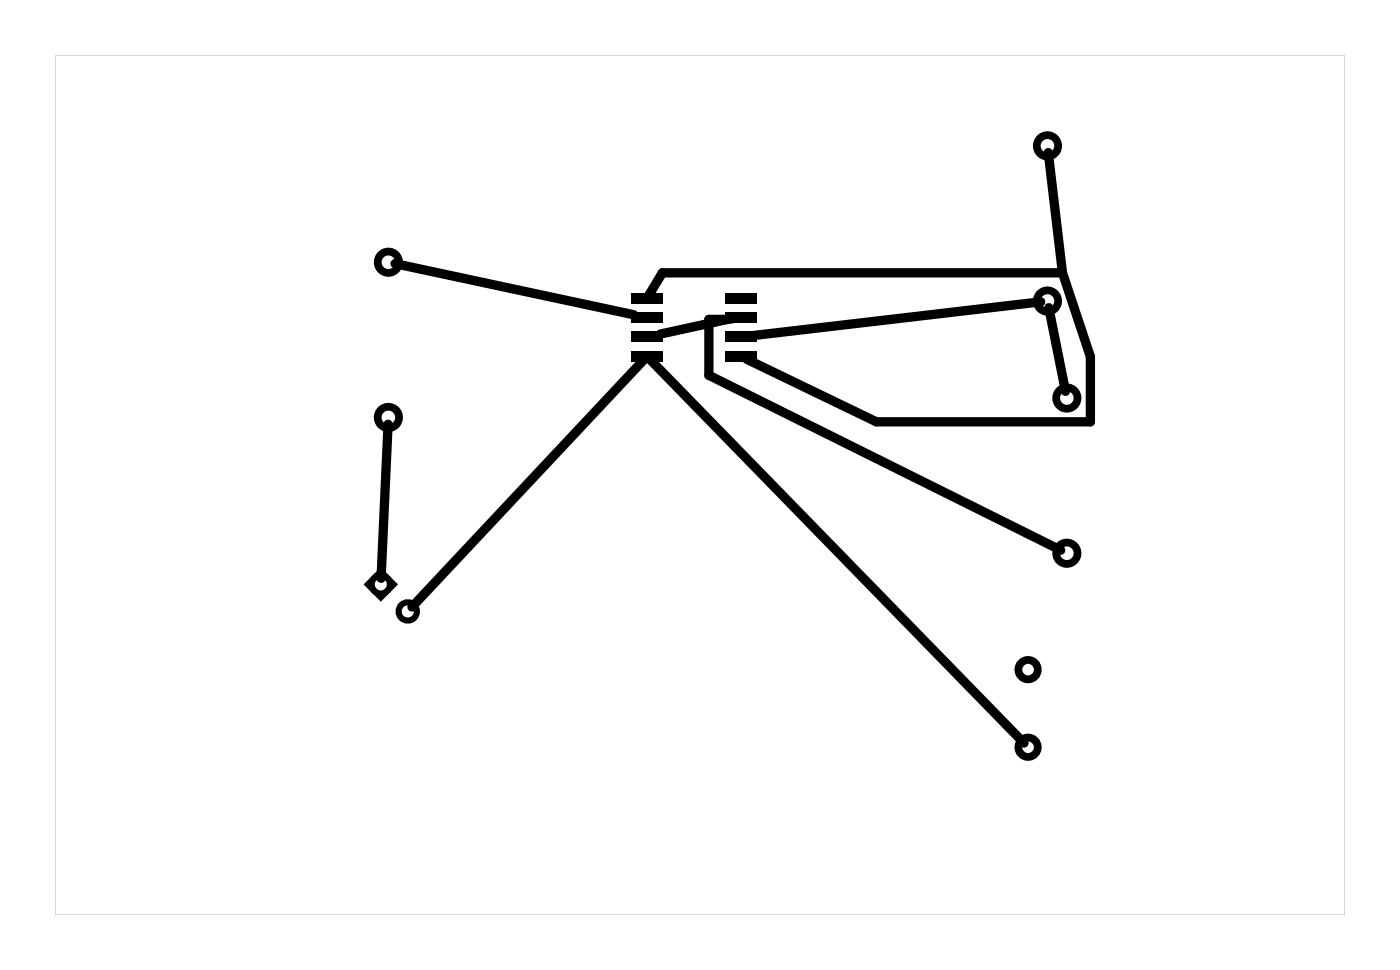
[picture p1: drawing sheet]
<svg xmlns="http://www.w3.org/2000/svg" width="92mm" height="63mm" viewBox="0 0 92 63" stroke-linecap="round" stroke-linejoin="round" font-family="sans-serif">
<g fill="#000">
<path d="M41.4 19.2h2v.7h-2zM47.5 19.2h2.1v.7h-2.1zM41.4 23h2v.7h-2zM41.4 21.7h2v.7h-2zM41.4 20.5h2v.6h-2zM47.5 20.5h2.1v.6h-2.1zM47.5 21.7h2.1v.7h-2.1zM47.5 23h2.1v.7h-2.1z"/>
<path d="M3.6 3.6v56.3h84.5v-56.3zM3.6 3.6h84.5v56.3h-84.5z"/>
</g>
<g fill="none" stroke="#000" stroke-width=".4">
<path d="M24.9 37.4l.9 .9-.9 .8-.8-.8z"/>
<circle cx="24.9" cy="38.3" r=".6"/>
<circle cx="26.7" cy="40" r=".6"/>
</g>
<g fill="none" stroke="#000" stroke-width=".51">
<circle cx="25.4" cy="17.2" r=".7"/>
<circle cx="68.6" cy="19.7" r=".7"/>
<circle cx="68.6" cy="9.5" r=".7"/>
<circle cx="25.4" cy="27.3" r=".7"/>
<circle cx="69.9" cy="36.2" r=".7"/>
<circle cx="69.9" cy="26.1" r=".7"/>
<circle cx="67.4" cy="48.9" r=".64"/>
<circle cx="67.4" cy="43.8" r=".64"/>
</g>
<path d="M25.9 17.3l15.6 3.3M68.2 19.8l-18.8 2.2M68.7 10l.9 7.9M69.6 17.9h-26.2l-.9 1.4M69.6 17.9l1.8 5.4v4.3h-14l-8.5-4.1M25.4 27.8l-.4 10.1M42.2 23.5l-15.2 16.2M42.6 23.5l24.5 25.1M47.7 20.9l-4.4 1M47.7 20.9h-1.3v3.7l23.1 11.4M48.5 20.8l-.8 .1M68.7 20.1l1.1 5.5" fill="none" stroke="#000" stroke-width=".61"/>
</svg>
